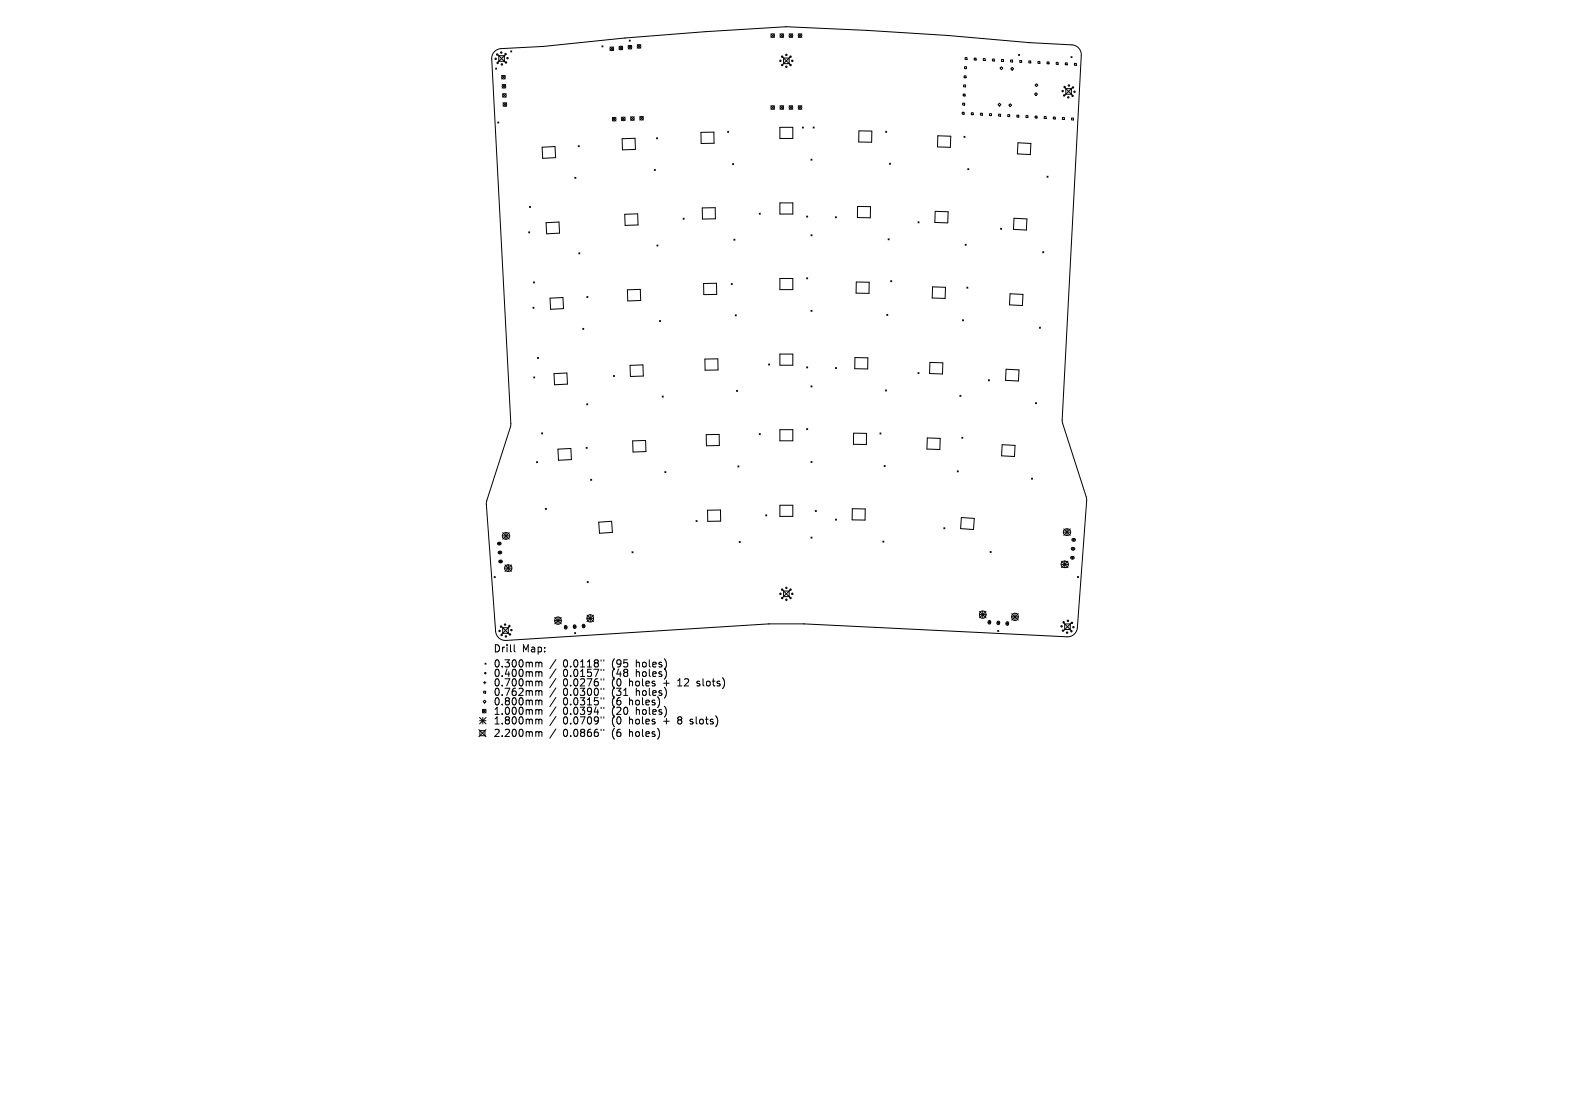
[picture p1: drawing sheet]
<svg xmlns="http://www.w3.org/2000/svg" width="297mm" height="210mm" viewBox="0 0 297 210" stroke-linecap="round" stroke-linejoin="round" font-family="sans-serif">
<defs><g id="words">
<g font-size="1.9">
<text x="93.1" y="123.4">Drill</text>
<text x="98.6" y="123.4">Map:</text>
<text x="93.1" y="126.2">0.300mm</text>
<text x="93.1" y="128">0.400mm</text>
<text x="93.1" y="129.8">0.700mm</text>
<text x="93.1" y="131.6">0.762mm</text>
<text x="106.3" y="126.2">0.0118&quot;</text>
<text x="106.3" y="128">0.0157&quot;</text>
<text x="106.3" y="129.8">0.0276&quot;</text>
<text x="106.3" y="131.6">0.0300&quot;</text>
<text x="115.6" y="126.2">(95</text>
<text x="115.6" y="128">(48</text>
<text x="115.6" y="129.8">(0</text>
<text x="115.6" y="131.6">(31</text>
<text x="119" y="129.8">holes</text>
<text x="120.3" y="126.2">holes)</text>
<text x="120.3" y="128">holes)</text>
<text x="120.3" y="131.6">holes)</text>
<text x="125.6" y="129.8">+</text>
<text x="128.4" y="129.8">12</text>
<text x="132.2" y="129.8">slots)</text>
<text x="93.1" y="133.4">0.800mm</text>
<text x="93.1" y="135.2">1.000mm</text>
<text x="93.1" y="137">1.800mm</text>
<text x="106.3" y="133.4">0.0315&quot;</text>
<text x="106.3" y="135.2">0.0394&quot;</text>
<text x="106.3" y="137">0.0709&quot;</text>
<text x="115.6" y="133.4">(6</text>
<text x="115.6" y="135.2">(20</text>
<text x="115.6" y="137">(0</text>
<text x="119" y="133.4">holes)</text>
<text x="119" y="137">holes</text>
<text x="120.3" y="135.2">holes)</text>
<text x="125.6" y="137">+</text>
<text x="128.4" y="137">8</text>
<text x="130.9" y="137">slots)</text>
<text x="93.1" y="139.3">2.200mm</text>
<text x="106.3" y="139.3">0.0866&quot;</text>
<text x="115.6" y="139.3">(6</text>
<text x="119" y="139.3">holes)</text>
</g>
</g></defs>
<g fill="none" stroke="#000" stroke-width=".19">
<path d="M93.4 9.7l1-.5 8.1-.4a695.7 695.7 0 0 1 45.9-3.7l15.3 .6a621.1 621.1 0 0 1 30.7 2.4l8 .4a1.86 1.86 0 0 1 1.8 1.9l-3.7 69.1 4.7 14.7-1.8 24.3a1.87 1.87 0 0 1-1.9 1.8l-49.7-2.5h-6.6l-49.6 3.1a1.86 1.86 0 0 1-2-1.7l-1.8-24.2 4.6-14.3 .1-.7-3.7-68.9 .2-.8zM93.6 12.9l.2 .2M93.8 12.9l-.2 .2M94 10.3l1.5 1.5M94.2 10.5h1v1.1h-1zM94.7 14.2l.7 .7M94.8 16l.7 .6M94.9 17.7l.7 .7M95 19.4l.7 .7M95.4 14.2l-.7 .7M95.5 10.3l-1.5 1.5M95.5 16l-.7 .6"/>
<path d="M95.6 17.7l-.7 .7M95.7 19.4l-.7 .7M96.4 9.6l.2 .2M96.6 9.6l-.2 .2M113.7 8.7l.2 .2M113.9 8.7l-.2 .2M115.2 8.9l.7 .7M115.9 8.9l-.7 .7M116.9 8.7l.7 .7M117.6 8.7l-.7 .7M118.6 8.6l.7 .6M118.8 7.6l.2 .2"/>
<path d="M119 7.6l-.2 .2M119.3 8.6l-.7 .6M120.3 8.4l.7 .7M121 8.4l-.7 .7M145.6 6.4l.6 .7M145.6 20l.6 .6M146.2 6.4l-.6 .7M146.2 20l-.6 .6M147.3 6.4l.7 .7M147.3 20l.7 .6M147.7 10.7l1.5 1.5M147.9 11h1.1v1h-1.1z"/>
<path d="M148 6.4l-.7 .7M148 20l-.7 .6M149 6.4l.7 .7M149 20l.7 .6M149.2 10.7l-1.5 1.5M149.7 6.4l-.7 .7M149.7 20l-.7 .6M150.7 6.4l.7 .7M150.7 20l.7 .6M151.4 6.4l-.7 .7M151.4 20l-.7 .6M181.8 19.5h.3v.3h-.3z"/>
<path d="M181.9 17.8h.3v.3h-.3zM181.9 16h.4v.4h-.4zM182 14.3h.4v.4h-.4zM182.1 12.6h.4v.4h-.4zM182.2 10.9h.4v.3h-.4zM183.9 11h.4v.3h-.4zM185.7 11.1h.3v.3h-.3zM187.4 11.2h.3v.3h-.3zM188.4 19.8l.3-.3 .3 .3-.3 .2zM188.8 12.9l.3-.3 .2 .3-.2 .3zM189.1 11.2h.4v.4h-.4zM190.7 19.6l.3 .3-.3 .2-.2-.2z"/>
<path d="M190.8 11.3h.4v.4h-.4zM190.8 13l.3-.3 .3 .3-.3 .3zM192.3 10.3l.2 .2M192.5 10.3l-.2 .2M192.5 11.4h.4v.4h-.4zM194.3 11.5h.3v.4h-.3zM195.3 17.8l.3-.3 .3 .3-.3 .3zM195.4 16.1l.3-.3 .3 .3-.3 .3zM196 11.6h.3v.4h-.3zM197.7 11.7h.4v.4h-.4zM199.4 11.8h.4v.3h-.4zM201 16.5l1.5 1.5"/>
<path d="M201.1 11.9h.4v.3h-.4zM201.2 16.7h1.1v1.1h-1.1zM202.2 10.7l.2 .2M202.4 10.7l-.2 .2M202.5 16.5l-1.5 1.5M202.9 12h.3v.3h-.3zM94 23l.2 .2M94.2 23l-.2 .2M100 39l.2 .2M100.2 39l-.2 .2M102.4 27.8l2.4-.1 .1 2.1-2.4 .1zM108.5 33.5l.2 .2"/>
<path d="M108.7 33.5l-.2 .2M109.2 27.5l.2 .2M109.4 27.5l-.2 .2M115.6 22.2l.7 .7M116.3 22.2l-.7 .7M117.4 22.1l.6 .7M117.5 26.2l2.4-.1 .1 2.1-2.5 .1zM118 22.1l-.6 .7M119.1 22.1l.7 .6M119.8 22.1l-.7 .6M120.8 22l.7 .7M121.5 22l-.7 .7"/>
<path d="M123.5 32l.2 .2M123.7 32l-.2 .2M124 26l.2 .2M124.2 26l-.2 .2M132.3 25h2.5v2.1h-2.4zM132.6 39.3l2.4-.1 .1 2.1-2.5 .1zM137.4 24.8l.2 .2M137.6 24.8l-.2 .2M138.3 30.9l.2 .2M138.5 30.9l-.2 .2M147.3 24h2.4v2.1h-2.4zM147.3 38.3h2.4v2.1h-2.4z"/>
<path d="M151.5 24l.2 .2M151.7 24l-.2 .2M153.1 30.1l.2 .2M153.3 30.1l-.2 .2M153.5 24l.2 .2M153.7 24l-.2 .2M161.9 39h2.5l-.1 2.1h-2.4zM162.2 24.7l2.4 .1v2.1l-2.5-.1zM167.2 24.8l.2 .2M167.4 24.8l-.2 .2M167.9 30.8l.2 .2M168.1 30.8l-.2 .2"/>
<path d="M176.6 39.9l2.4 .1-.1 2.1-2.4-.1zM177.1 25.6l2.4 .1-.1 2.1-2.4-.1zM181.7 21.2h.3v.4h-.3zM182 25.7l.2 .2M182.2 25.7l-.2 .2M182.7 31.9l.2 .2M182.9 31.9l-.2 .2M183.4 21.3h.4v.4h-.4zM185.1 21.4h.4v.3h-.4zM186.8 21.5h.4v.3h-.4zM188.6 21.6h.3v.3h-.3zM190.3 21.7h.3v.3h-.3z"/>
<path d="M192 21.7h.4v.4h-.4zM192.2 27l2.4 .1-.1 2.1-2.4-.1zM193.7 21.8h.4v.4h-.4zM195.4 21.9h.4v.4h-.4zM197.2 22h.3v.4h-.3zM197.7 33.3l.2 .2M197.9 33.3l-.2 .2M198.9 22.1h.3v.4h-.3zM200.6 22.2h.4v.4h-.4zM202.3 22.3h.4v.3h-.4zM99.8 43.8l.2 .2M100 43.8l-.2 .2"/>
<path d="M100.6 58l.2 .2M100.7 53.2l.2 .2M100.8 58l-.2 .2M100.9 53.2l-.2 .2M103.1 42.1l2.4-.2 .2 2.1-2.5 .2zM103.9 56.3l2.4-.1 .1 2.1-2.4 .1zM109.3 47.7l.2 .3M109.5 47.7l-.2 .3M110.8 56l.2 .2M111 56l-.2 .2M118 40.5l2.4-.1 .1 2.1-2.5 .1zM118.5 54.7l2.4-.1 .1 2.2h-2.5z"/>
<path d="M124 46.3l.2 .2M124.2 46.3l-.2 .2M129 41.2l.2 .2M129.2 41.2l-.2 .2M132.8 53.5h2.5v2.1h-2.4zM138.1 53.5l.2 .3M138.3 53.5l-.2 .3M138.6 45.2l.2 .2M138.8 45.2l-.2 .2M138.8 59.4l.2 .2M139 59.4l-.2 .2M143.4 40.3l.2 .2"/>
<path d="M143.6 40.3l-.2 .2M147.3 52.6h2.4v2.1h-2.4zM152.3 40.8l.2 .2M152.3 52.5l.2 .2M152.5 40.8l-.2 .2M152.5 52.5l-.2 .2M153.1 44.3l.2 .2M153.1 58.6l.2 .2M153.3 44.3l-.2 .2M153.3 58.6l-.2 .2M157.7 40.9l.2 .2M157.9 40.9l-.2 .2"/>
<path d="M161.7 53.3h2.4v2.1h-2.5zM167.4 59.4l.2 .2M167.6 59.4l-.2 .2M167.7 45.1l.2 .2M167.9 45.1l-.2 .2M168.2 53l.2 .2M168.4 53l-.2 .2M173.3 41.9l.2 .2M173.5 41.9l-.2 .2M176.1 54.2l2.4 .1-.1 2.1-2.4-.1zM182.2 46.1l.2 .2M182.4 46.1l-.2 .2"/>
<path d="M182.5 54.2l.3 .2M182.8 54.2l-.3 .2M188.9 43.1l.2 .2M189.1 43.1l-.2 .2M190.7 55.5l2.5 .1-.2 2.1-2.4-.1zM191.5 41.2l2.4 .1-.1 2.1-2.5-.1zM196.9 47.5l.2 .2M197.1 47.5l-.2 .2M100.8 71.2l.2 .2M101 71.2l-.2 .2M101.5 67.5l.2 .2M101.7 67.5l-.2 .2"/>
<path d="M104.6 70.6l2.4-.2 .1 2.1-2.4 .2zM110 62l.2 .2M110.2 62l-.2 .2M110.8 76.3l.2 .2M111 76.3l-.2 .2M115.8 70.9l.2 .2M116 70.9l-.2 .2M119 69l2.4-.1 .1 2.1-2.5 .1zM124.5 60.5l.2 .2M124.7 60.5l-.2 .2M125 74.8l.2 .2M125.2 74.8l-.2 .2"/>
<path d="M133.1 67.8h2.4l.1 2.1h-2.5zM139.1 73.7l.2 .2M139.3 73.7l-.2 .2M145.1 68.7l.2 .2M145.3 68.7l-.2 .2M147.3 66.9h2.4v2.1h-2.4zM152.3 69.3l.2 .2M152.5 69.3l-.2 .2M153.1 72.9l.2 .2M153.3 72.9l-.2 .2M157.7 69.4l.2 .2M157.9 69.4l-.2 .2"/>
<path d="M161.4 67.5l2.5 .1-.1 2.1-2.4-.1zM167.2 73.6l.2 .2M167.4 73.6l-.2 .2M173.3 70.4l.2 .2M173.5 70.4l-.2 .2M175.6 68.4l2.4 .1v2.1l-2.5-.1zM181.2 74.7l.2 .2M181.4 74.7l-.2 .2M181.7 60.4l.2 .2M181.9 60.4l-.2 .2M186.6 71.7l.2 .2M186.8 71.7l-.2 .2"/>
<path d="M190 69.7l2.4 .2-.1 2.1-2.4-.2zM195.5 76l.2 .2M195.7 76l-.2 .2M196.3 61.8l.2 .2M196.5 61.8l-.2 .2M101.3 87.2l.2 .2M101.5 87.2l-.2 .2M102.3 81.7l.2 .3M102.5 81.7l-.2 .3M103 96l.2 .2M103.2 96l-.2 .2M105.3 84.8l2.5-.1 .1 2.1-2.4 .1z"/>
<path d="M110.7 84.5l.2 .2M110.9 84.5l-.2 .2M111.5 90.5l.2 .2M111.7 90.5l-.2 .2M113 98.6l2.5-.2 .1 2.1-2.4 .2zM119.5 83.3l2.4-.1 .1 2.1-2.5 .1zM125.5 89.1l.2 .2M125.7 89.1l-.2 .2M131.4 98.3l.2 .2M131.6 98.3l-.2 .2M133.3 82.1l2.5-.1v2.1l-2.4 .1zM133.6 96.4l2.4-.1 .1 2.1-2.5 .1z"/>
<path d="M139.3 88l.2 .2M139.5 88l-.2 .2M143.4 81.9l.2 .2M143.6 81.9l-.2 .2M144.6 97.2l.2 .2M144.8 97.2l-.2 .2M147.3 81.1h2.4v2.1h-2.4zM147.3 95.4h2.4v2.1h-2.4zM152.3 80.9l.2 .2M152.5 80.9l-.2 .2M153.1 87.2l.2 .2M153.3 87.2l-.2 .2"/>
<path d="M153.9 96.4l.2 .2M154.1 96.4l-.2 .2M157.7 98l.2 .2M157.9 98l-.2 .2M160.9 96.1h2.5l-.1 2.1h-2.4zM161.2 81.8h2.4v2.1h-2.5zM166.1 81.8l.2 .2M166.3 81.8l-.2 .2M166.9 87.9l.2 .2M167.1 87.9l-.2 .2M175.1 82.7l2.4 .1v2.1l-2.5-.1zM178.2 99.7l.2 .2"/>
<path d="M178.4 99.7l-.2 .2M180.7 88.9l.2 .2M180.9 88.9l-.2 .2M181.5 97.7l2.5 .2-.2 2.1-2.4-.2zM181.6 82.6l.2 .2M181.8 82.6l-.2 .2M189.2 84l2.5 .1-.2 2.1-2.4-.1zM194.8 90.3l.2 .2M195 90.3l-.2 .2M200.9 99.9l1.2 1.2M201.5 99.9v1.2M202.1 99.9l-1.2 1.2"/>
<path d="M93.3 108.9l.2 .2M93.5 108.9l-.2 .2M94 102.5l.5-.1 .1 .3-.5 .2-.2-.2zM94 102.7h.5M94.1 104.2l.5-.1 .1 .3-.5 .2-.1-.2zM94.2 104.3h.4M94.2 105.9l.5-.1 .1 .3-.5 .2-.1-.2zM94.3 106h.5M94.3 102.4v.5M94.4 104.1v.5M94.5 105.8v.5M94.7 118.3l1.5 1.5"/>
<path d="M94.9 118.5h1.1v1.1h-1.1zM94.9 100.6l1.2 1.2M94.9 101.2h1.2M95 100.8l.6-.2a.61 .61 0 0 1 .6 .6 .61 .61 0 0 1-.5 .6h-.2a.61 .61 0 0 1-.6-.3 .61 .61 0 0 1 .1-.7zM95.4 106.7l1.2 1.2M95.4 107.3h1.2M95.5 106.9l.5-.2a.61 .61 0 0 1 .7 .5 .61 .61 0 0 1-.6 .7h-.2a.61 .61 0 0 1-.6-.4 .61 .61 0 0 1 .2-.6zM95.5 100.6v1.2M96 106.7v1.2M96.1 100.6l-1.2 1.2M96.2 118.3l-1.5 1.5M96.6 106.7l-1.2 1.2"/>
<path d="M104.7 116.6l1.3 1.2M104.7 117.2h1.3M104.9 116.7a.61 .61 0 0 1 .7-.1 .61 .61 0 0 1 .4 .5v.2a.61 .61 0 0 1-.6 .6 .61 .61 0 0 1-.6-.6zM105.4 116.6v1.2M106 116.6l-1.3 1.2M106.6 118.5h.4M106.6 118.2l.2-.1 .2 .2v.3l-.1 .2-.3-.1zM106.8 118.2v.5M108.3 118.3h.4M108.3 118.1l.2-.1 .2 .2v.3l-.1 .2-.3-.2zM108.5 119.5l.2 .2M108.5 118.1v.5"/>
<path d="M108.7 119.5l-.2 .2M110 118.2h.4M110 118l.2-.1 .2 .1v.4l-.1 .1-.3-.1zM110.2 118v.5M110.8 116.2l1.3 1.2M110.8 116.8h1.3M110.9 109.8l.2 .2M111 116.3a.61 .61 0 0 1 .7-.2 .61 .61 0 0 1 .3 .6l.1 .1a.61 .61 0 0 1-.6 .7 .61 .61 0 0 1-.7-.6zM111.1 109.8l-.2 .2M111.4 116.2v1.2M112.1 116.2l-1.3 1.2M119.3 104.2l.2 .2"/>
<path d="M119.5 104.2l-.2 .2M139.6 102.3l.2 .2M139.8 102.3l-.2 .2M147.7 111.4l1.5 1.5M147.9 111.6h1.1v1.1h-1.1zM149.2 111.4l-1.5 1.5M153.1 101.4l.2 .2M153.3 101.4l-.2 .2M166.7 102.2l.2 .2M166.9 102.2l-.2 .2M184.9 115.5l1.3 1.2M184.9 116.1h1.3"/>
<path d="M185.1 115.6a.61 .61 0 0 1 .7-.2 .61 .61 0 0 1 .4 .6v.2a.61 .61 0 0 1-.7 .6 .61 .61 0 0 1-.6-.7zM185.6 115.5v1.2M186.2 115.5l-1.3 1.2M186.6 117.5h.5M186.7 117.3l.2-.1 .1 .1-.1 .5-.3-.1zM186.8 117.3v.5M186.9 104.1l.2 .2M187.1 104.1l-.2 .2M188.3 117.6h.4M188.3 117.4l.3-.1 .1 .2-.1 .5-.3-.2zM188.4 119.1l.2 .2M188.5 117.4v.5"/>
<path d="M188.6 119.1l-.2 .2M190 117.8h.4M190 117.5l.2-.1 .2 .2-.1 .5-.3-.1zM190.2 117.5v.5M191 115.9l1.3 1.2M191 116.5h1.3M191.2 116a.61 .61 0 0 1 .7-.1 .61 .61 0 0 1 .4 .6l-.1 .1a.61 .61 0 0 1-.6 .6 .61 .61 0 0 1-.6-.7zM191.6 115.9v1.2M192.3 115.9l-1.3 1.2M200.4 106l1.2 1.2M200.4 106.6h1.2M200.5 106.2l.7-.2a.61 .61 0 0 1 .5 .6 .61 .61 0 0 1-.6 .6h-.2a.61 .61 0 0 1-.5-.4 .61 .61 0 0 1 .1-.6z"/>
<path d="M200.8 117.6l1.5 1.5M200.9 100.5h1.2M200.9 100.1l.7-.2a.61 .61 0 0 1 .6 .6 .61 .61 0 0 1-.7 .6h-.2a.61 .61 0 0 1-.5-.4 .61 .61 0 0 1 .1-.6zM201 117.8h1.1v1.1h-1.1zM201 106v1.2M201.6 106l-1.2 1.2M202.2 105.2l.5-.1 .1 .3-.2 .2-.3-.1-.1-.1zM202.2 105.3h.5M202.3 117.6l-1.5 1.5M202.3 103.5l.5-.1 .1 .3-.1 .2-.4-.1-.1-.1zM202.4 103.6h.4M202.5 101.8l.4-.1 .1 .3-.1 .2h-.4l-.1-.2z"/>
<path d="M202.5 101.9h.5M202.5 105.1v.5M202.6 103.4v.5M202.7 101.7v.5M203.4 108.9l.2 .2M203.6 108.9l-.2 .2M90.4 137.8l1.4 1.3M90.5 135.5l1.3 1.2M90.5 136.1h1.3M90.6 138h1v.9h-1zM91.1 134l.7 .6M91.2 135.5v1.2"/>
<path d="M91.2 132.5l.3-.3 .3 .3-.3 .3zM91.3 128.9h.5M91.3 130.5h.4v.4h-.4zM91.5 128.7v.5M91.6 125.2l.2 .2M91.8 125.2l-.2 .2M91.8 134l-.7 .6M91.8 135.5l-1.3 1.2M91.8 137.8l-1.4 1.3M97.1 121.8v1.1l.2 .2M101.4 125.1l.3 .2M101.4 126.9l.3 .1"/>
<path d="M101.4 128.6l.3 .2M101.4 130.4l.3 .2M101.4 132.2l.3 .2M101.4 134l.3 .2M101.4 135.8l.3 .2M101.4 138.2l.3 .2M101.7 125.3l.2-.2h.4v.9M101.7 125.3v.7M101.7 127v.8M101.7 128.8v.7M101.7 130.6v.7M101.7 132.4v.7"/>
<path d="M101.7 134.2v.7M101.7 136v.7M101.7 138.4v.7M101.7 127l.2-.1h.4v.9M101.7 128.8l.2-.2 .4 .1v.8M101.7 130.6l.2-.2 .4 .1v.8M101.7 132.4l.2-.2 .4 .1v.8M101.7 134.2l.2-.2 .4 .1v.8M101.7 136l.2-.2 .4 .1v.8M101.7 138.4l.2-.2h.4v.9M105 124.5l-1.2 1.8M105 126.3l-1.2 1.8"/>
<path d="M105 128.1l-1.2 1.8M105 129.9l-1.2 1.8M105 131.7l-1.2 1.7M105 133.5l-1.2 1.7M105 135.3l-1.2 1.8M105 137.7l-1.2 1.7M113.5 124.6v.3M113.5 126.4v.3M113.5 128.2v.2M113.5 130v.2M113.5 131.8v.2M113.5 133.6v.2"/>
<path d="M113.5 135.4v.2M113.5 137.7v.3M114 124.6v.3M114 126.4v.3M114 128.2v.2M114 130v.2M114 131.8v.2M114 133.6v.2M114 135.4v.2M114 137.7v.3M130.3 136.7h.1M130.4 135.9v.3"/>
<path d="M131.6 129.5h.1M131.6 128.7v.3"/>
<circle cx="93.6" cy="11.1" r=".14"/>
<circle cx="93.9" cy="10.3" r=".14"/>
<circle cx="94" cy="11.9" r=".14"/>
<circle cx="94.6" cy="9.9" r=".14"/>
<circle cx="94.8" cy="12.2" r=".14"/>
<circle cx="95.1" cy="14.6" r=".34"/>
<circle cx="95.2" cy="16.3" r=".34"/>
<circle cx="95.2" cy="18" r=".34"/>
<circle cx="95.3" cy="19.7" r=".34"/>
<circle cx="95.5" cy="10.2" r=".14"/>
<circle cx="95.5" cy="11.8" r=".14"/>
<circle cx="95.8" cy="11" r=".14"/>
<circle cx="115.5" cy="9.2" r=".34"/>
<circle cx="117.2" cy="9.1" r=".34"/>
<circle cx="118.9" cy="8.9" r=".34"/>
<circle cx="120.7" cy="8.8" r=".34"/>
<circle cx="145.9" cy="6.7" r=".34"/>
<circle cx="147.4" cy="11.5" r=".14"/>
<circle cx="147.6" cy="6.7" r=".34"/>
<circle cx="147.7" cy="10.7" r=".14"/>
<circle cx="147.7" cy="12.3" r=".14"/>
<circle cx="148.5" cy="12.6" r=".14"/>
<circle cx="148.5" cy="10.4" r=".14"/>
<circle cx="149.3" cy="10.7" r=".14"/>
<circle cx="149.3" cy="12.3" r=".14"/>
<circle cx="149.3" cy="6.7" r=".34"/>
<circle cx="149.6" cy="11.5" r=".14"/>
<circle cx="151.1" cy="6.7" r=".34"/>
<circle cx="200.6" cy="17.2" r=".14"/>
<circle cx="200.9" cy="18" r=".14"/>
<circle cx="201" cy="16.4" r=".14"/>
<circle cx="201.7" cy="18.4" r=".14"/>
<circle cx="201.8" cy="16.2" r=".14"/>
<circle cx="202.5" cy="18.1" r=".14"/>
<circle cx="202.6" cy="16.5" r=".14"/>
<circle cx="202.9" cy="17.3" r=".14"/>
<circle cx="116" cy="22.5" r=".34"/>
<circle cx="117.7" cy="22.5" r=".34"/>
<circle cx="119.4" cy="22.4" r=".34"/>
<circle cx="121.1" cy="22.3" r=".34"/>
<circle cx="145.9" cy="20.3" r=".34"/>
<circle cx="147.6" cy="20.3" r=".34"/>
<circle cx="149.3" cy="20.3" r=".34"/>
<circle cx="151.1" cy="20.3" r=".34"/>
<circle cx="94.3" cy="119.2" r=".14"/>
<circle cx="94.6" cy="118.3" r=".14"/>
<circle cx="94.7" cy="119.9" r=".14"/>
<circle cx="95.4" cy="118" r=".14"/>
<circle cx="96.2" cy="118.2" r=".14"/>
<circle cx="96.3" cy="119.8" r=".14"/>
<circle cx="96.6" cy="119" r=".14"/>
<circle cx="147.4" cy="112.1" r=".14"/>
<circle cx="147.7" cy="112.9" r=".14"/>
<circle cx="147.7" cy="111.4" r=".14"/>
<circle cx="148.5" cy="113.3" r=".14"/>
<circle cx="148.5" cy="111" r=".14"/>
<circle cx="149.3" cy="111.4" r=".14"/>
<circle cx="149.3" cy="112.9" r=".14"/>
<circle cx="149.6" cy="112.1" r=".14"/>
<circle cx="200.4" cy="118.3" r=".14"/>
<circle cx="200.7" cy="119.1" r=".14"/>
<circle cx="200.8" cy="117.5" r=".14"/>
<circle cx="201.5" cy="119.5" r=".14"/>
<circle cx="201.6" cy="117.2" r=".14"/>
<circle cx="202.3" cy="119.2" r=".14"/>
<circle cx="202.4" cy="117.6" r=".14"/>
<circle cx="202.7" cy="118.4" r=".14"/>
<circle cx="91.4" cy="134.3" r=".34"/>
<circle cx="91.6" cy="127.1" r=".14"/>
<circle cx="95.5" cy="120.2" r=".14"/>
</g>
<use href="#words"/>
</svg>
